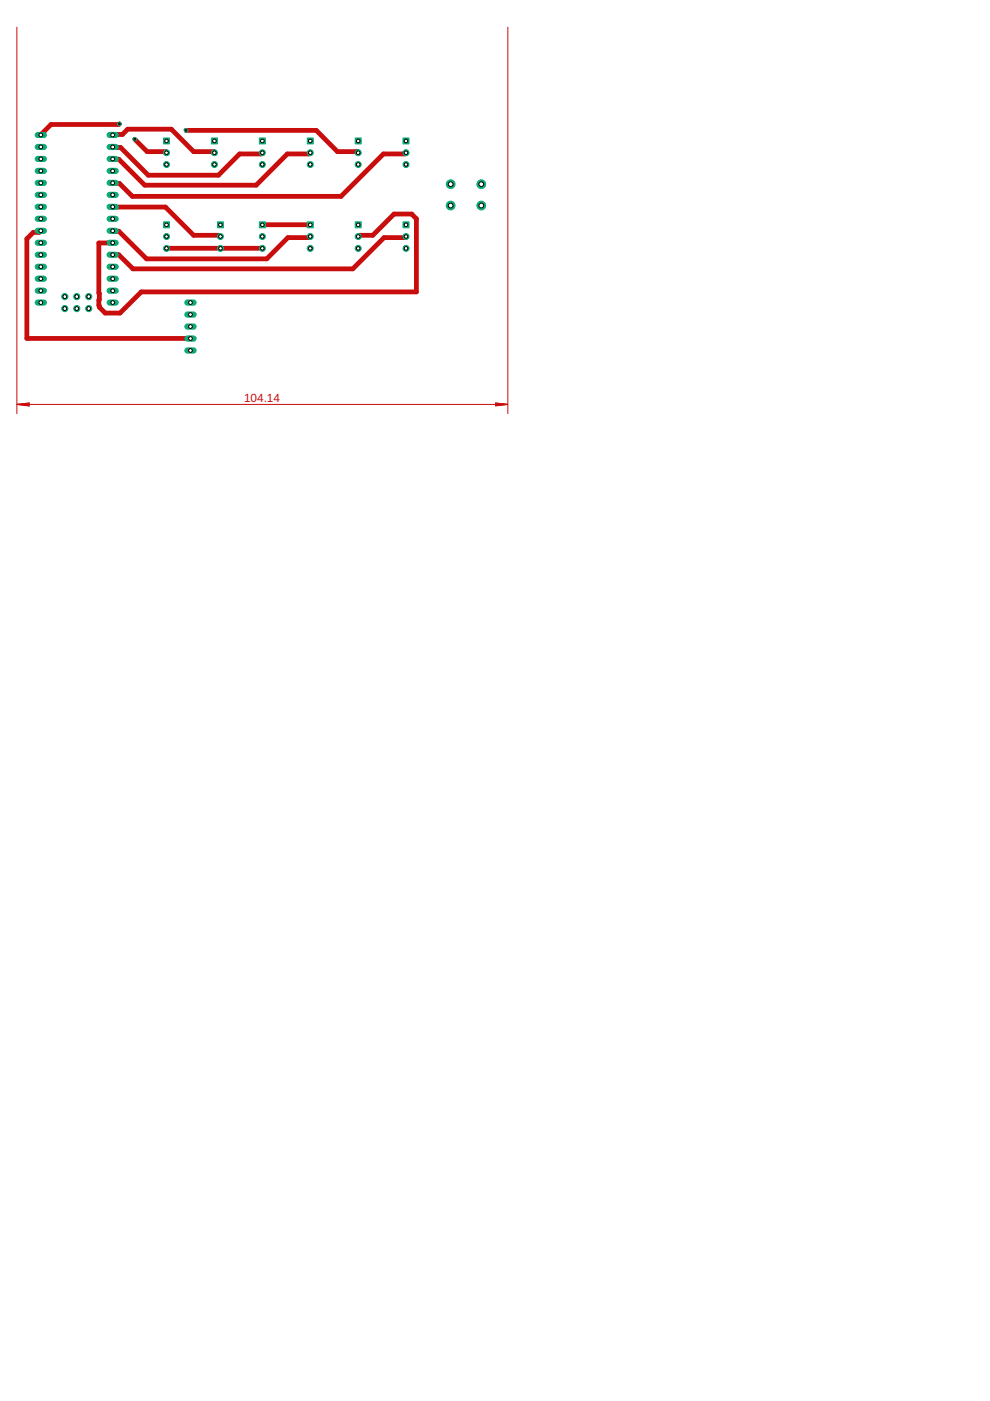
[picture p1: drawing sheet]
<svg xmlns="http://www.w3.org/2000/svg" width="210mm" height="297mm" viewBox="0 0 210 297" stroke-linecap="round" stroke-linejoin="round" font-family="sans-serif">
<defs><g id="words">
<text font-size="2.5" fill="#c90d0c" x="51.7" y="85.2">104.14</text>
</g></defs>
<g fill="none" stroke="#c90d0c" stroke-width=".21">
<path d="M3.6 5.8v81.9M107.7 5.8v81.9M3.6 85.7h104M3.6 85.7l2.6-.3v.7zM3.6 85.7l2.6 .2M3.6 85.7l2.6 .3M6.2 85.6l-2.6 .1M6.2 85.5l-2.6 .2M105.1 85.4l2.5 .3-2.5 .4zM105.1 85.6l2.5 .1M105.1 85.5l2.5 .2M107.6 85.7l-2.5 .2"/>
<path d="M107.6 85.7l-2.5 .3"/>
</g>
<g fill="none" stroke="#c90d0c" stroke-width="1">
<path d="M23.9 28.6l2.1-.1 1.1-1.1h9.2l4.8 4.8h4.2l.2 .2M23.9 31.2l1.7 .1 5.8 5.8h14.9l4.5-4.5h4.5l.3-.2M25.3 26.3l-.1 .1h-14.4l-2.1 2.2M28.6 29.5l2.6 2.7h4l.1 .2M39.4 27.6h27.7l4.4 4.6h4.3l.1 .2M65.8 32.4l-.4 .2h-4.5l-6.6 6.7h-23.6l-5.5-5.5-1.3-.1M86.1 32.4l-.3 .2h-4.5l-9 9h-44.2l-2.8-2.7-1.4-.1M8.7 48.9l-.4 .4h-1.2l-1.4 1.3v21.2h34.7M23.9 43.9h11.2l6 6h5.3l.3 .2M23.9 48.9l1.3 .1 5.9 5.9h25.5l4.4-4.5h4.6l.2-.3M35.3 52.7h20.3M55.6 47.7h10.2"/>
<path d="M75.9 50.1l.4-.2h2.7l4.5-4.5h3.8l1 1v15.5h-58.3l-4.6 4.5h-3.1l-1.2-1.3-.1-.4v-13.2h2.9M86.1 50.1l-.2 .3h-4.5l-6.6 6.6h-46.6l-3-3h-1.3"/>
</g>
<circle cx="95.5" cy="39.1" r=".93" fill="#0dab76" stroke="#0dab76" stroke-width=".21"/>
<circle cx="95.5" cy="39.1" r=".51" fill="#fff" stroke="#000" stroke-width=".21"/>
<circle cx="102" cy="39.1" r=".93" fill="#0dab76" stroke="#0dab76" stroke-width=".21"/>
<circle cx="102" cy="39.1" r=".51" fill="#fff" stroke="#000" stroke-width=".21"/>
<circle cx="95.5" cy="43.6" r=".93" fill="#0dab76" stroke="#0dab76" stroke-width=".21"/>
<circle cx="95.5" cy="43.6" r=".51" fill="#fff" stroke="#000" stroke-width=".21"/>
<circle cx="102" cy="43.6" r=".93" fill="#0dab76" stroke="#0dab76" stroke-width=".21"/>
<circle cx="102" cy="43.6" r=".51" fill="#fff" stroke="#000" stroke-width=".21"/>
<path d="M39.7 64.2h1.3" fill="none" stroke="#0dab76" stroke-width="1.3"/>
<circle cx="40.4" cy="64.2" r=".4" fill="#fff" stroke="#000" stroke-width=".21"/>
<path d="M39.7 66.7h1.3" fill="none" stroke="#0dab76" stroke-width="1.3"/>
<circle cx="40.4" cy="66.7" r=".4" fill="#fff" stroke="#000" stroke-width=".21"/>
<path d="M39.7 69.2h1.3" fill="none" stroke="#0dab76" stroke-width="1.3"/>
<circle cx="40.4" cy="69.2" r=".4" fill="#fff" stroke="#000" stroke-width=".21"/>
<path d="M39.7 71.8h1.3" fill="none" stroke="#0dab76" stroke-width="1.3"/>
<circle cx="40.4" cy="71.8" r=".4" fill="#fff" stroke="#000" stroke-width=".21"/>
<path d="M39.7 74.3h1.3" fill="none" stroke="#0dab76" stroke-width="1.3"/>
<circle cx="40.4" cy="74.3" r=".4" fill="#fff" stroke="#000" stroke-width=".21"/>
<path d="M34.7 29.3h1.2v1.2h-1.2z" fill="#0dab76" stroke="#0dab76" stroke-width=".21"/>
<circle cx="35.3" cy="29.9" r=".38" fill="#fff" stroke="#000" stroke-width=".21"/>
<circle cx="35.3" cy="32.4" r=".64" fill="#0dab76" stroke="#0dab76" stroke-width=".21"/>
<circle cx="35.3" cy="32.4" r=".38" fill="#fff" stroke="#000" stroke-width=".21"/>
<circle cx="35.3" cy="34.9" r=".64" fill="#0dab76" stroke="#0dab76" stroke-width=".21"/>
<circle cx="35.3" cy="34.9" r=".38" fill="#fff" stroke="#000" stroke-width=".21"/>
<path d="M65.2 47h1.2v1.3h-1.2z" fill="#0dab76" stroke="#0dab76" stroke-width=".21"/>
<circle cx="65.8" cy="47.7" r=".38" fill="#fff" stroke="#000" stroke-width=".21"/>
<circle cx="65.8" cy="50.1" r=".64" fill="#0dab76" stroke="#0dab76" stroke-width=".21"/>
<circle cx="65.8" cy="50.1" r=".38" fill="#fff" stroke="#000" stroke-width=".21"/>
<circle cx="65.8" cy="52.7" r=".64" fill="#0dab76" stroke="#0dab76" stroke-width=".21"/>
<circle cx="65.8" cy="52.7" r=".38" fill="#fff" stroke="#000" stroke-width=".21"/>
<path d="M75.3 47h1.3v1.3h-1.3z" fill="#0dab76" stroke="#0dab76" stroke-width=".21"/>
<circle cx="75.9" cy="47.7" r=".38" fill="#fff" stroke="#000" stroke-width=".21"/>
<circle cx="75.9" cy="50.1" r=".64" fill="#0dab76" stroke="#0dab76" stroke-width=".21"/>
<circle cx="75.9" cy="50.1" r=".38" fill="#fff" stroke="#000" stroke-width=".21"/>
<circle cx="75.9" cy="52.7" r=".64" fill="#0dab76" stroke="#0dab76" stroke-width=".21"/>
<circle cx="75.9" cy="52.7" r=".38" fill="#fff" stroke="#000" stroke-width=".21"/>
<path d="M85.4 47h1.3v1.3h-1.3z" fill="#0dab76" stroke="#0dab76" stroke-width=".21"/>
<circle cx="86.1" cy="47.7" r=".38" fill="#fff" stroke="#000" stroke-width=".21"/>
<circle cx="86.1" cy="50.1" r=".64" fill="#0dab76" stroke="#0dab76" stroke-width=".21"/>
<circle cx="86.1" cy="50.1" r=".38" fill="#fff" stroke="#000" stroke-width=".21"/>
<circle cx="86.1" cy="52.7" r=".64" fill="#0dab76" stroke="#0dab76" stroke-width=".21"/>
<circle cx="86.1" cy="52.7" r=".38" fill="#fff" stroke="#000" stroke-width=".21"/>
<path d="M44.8 29.3h1.3v1.2h-1.3z" fill="#0dab76" stroke="#0dab76" stroke-width=".21"/>
<circle cx="45.5" cy="29.9" r=".38" fill="#fff" stroke="#000" stroke-width=".21"/>
<circle cx="45.5" cy="32.4" r=".64" fill="#0dab76" stroke="#0dab76" stroke-width=".21"/>
<circle cx="45.5" cy="32.4" r=".38" fill="#fff" stroke="#000" stroke-width=".21"/>
<circle cx="45.5" cy="34.9" r=".64" fill="#0dab76" stroke="#0dab76" stroke-width=".21"/>
<circle cx="45.5" cy="34.9" r=".38" fill="#fff" stroke="#000" stroke-width=".21"/>
<path d="M55 29.3h1.3v1.2h-1.3z" fill="#0dab76" stroke="#0dab76" stroke-width=".21"/>
<circle cx="55.6" cy="29.9" r=".38" fill="#fff" stroke="#000" stroke-width=".21"/>
<circle cx="55.6" cy="32.4" r=".64" fill="#0dab76" stroke="#0dab76" stroke-width=".21"/>
<circle cx="55.6" cy="32.4" r=".38" fill="#fff" stroke="#000" stroke-width=".21"/>
<circle cx="55.6" cy="34.9" r=".64" fill="#0dab76" stroke="#0dab76" stroke-width=".21"/>
<circle cx="55.6" cy="34.9" r=".38" fill="#fff" stroke="#000" stroke-width=".21"/>
<path d="M65.2 29.3h1.2v1.2h-1.2z" fill="#0dab76" stroke="#0dab76" stroke-width=".21"/>
<circle cx="65.8" cy="29.9" r=".38" fill="#fff" stroke="#000" stroke-width=".21"/>
<circle cx="65.8" cy="32.4" r=".64" fill="#0dab76" stroke="#0dab76" stroke-width=".21"/>
<circle cx="65.8" cy="32.4" r=".38" fill="#fff" stroke="#000" stroke-width=".21"/>
<circle cx="65.8" cy="34.9" r=".64" fill="#0dab76" stroke="#0dab76" stroke-width=".21"/>
<circle cx="65.8" cy="34.9" r=".38" fill="#fff" stroke="#000" stroke-width=".21"/>
<path d="M75.3 29.3h1.3v1.2h-1.3z" fill="#0dab76" stroke="#0dab76" stroke-width=".21"/>
<circle cx="75.9" cy="29.9" r=".38" fill="#fff" stroke="#000" stroke-width=".21"/>
<circle cx="75.9" cy="32.4" r=".64" fill="#0dab76" stroke="#0dab76" stroke-width=".21"/>
<circle cx="75.9" cy="32.4" r=".38" fill="#fff" stroke="#000" stroke-width=".21"/>
<circle cx="75.9" cy="34.9" r=".64" fill="#0dab76" stroke="#0dab76" stroke-width=".21"/>
<circle cx="75.9" cy="34.9" r=".38" fill="#fff" stroke="#000" stroke-width=".21"/>
<path d="M85.4 29.3h1.3v1.2h-1.3z" fill="#0dab76" stroke="#0dab76" stroke-width=".21"/>
<circle cx="86.1" cy="29.9" r=".38" fill="#fff" stroke="#000" stroke-width=".21"/>
<circle cx="86.1" cy="32.4" r=".64" fill="#0dab76" stroke="#0dab76" stroke-width=".21"/>
<circle cx="86.1" cy="32.4" r=".38" fill="#fff" stroke="#000" stroke-width=".21"/>
<circle cx="86.1" cy="34.9" r=".64" fill="#0dab76" stroke="#0dab76" stroke-width=".21"/>
<circle cx="86.1" cy="34.9" r=".38" fill="#fff" stroke="#000" stroke-width=".21"/>
<path d="M34.7 47h1.2v1.3h-1.2z" fill="#0dab76" stroke="#0dab76" stroke-width=".21"/>
<circle cx="35.3" cy="47.7" r=".38" fill="#fff" stroke="#000" stroke-width=".21"/>
<circle cx="35.3" cy="50.1" r=".64" fill="#0dab76" stroke="#0dab76" stroke-width=".21"/>
<circle cx="35.3" cy="50.1" r=".38" fill="#fff" stroke="#000" stroke-width=".21"/>
<circle cx="35.3" cy="52.7" r=".64" fill="#0dab76" stroke="#0dab76" stroke-width=".21"/>
<circle cx="35.3" cy="52.7" r=".38" fill="#fff" stroke="#000" stroke-width=".21"/>
<path d="M46.1 47h1.3v1.3h-1.3z" fill="#0dab76" stroke="#0dab76" stroke-width=".21"/>
<circle cx="46.7" cy="47.7" r=".38" fill="#fff" stroke="#000" stroke-width=".21"/>
<circle cx="46.7" cy="50.1" r=".64" fill="#0dab76" stroke="#0dab76" stroke-width=".21"/>
<circle cx="46.7" cy="50.1" r=".38" fill="#fff" stroke="#000" stroke-width=".21"/>
<circle cx="46.7" cy="52.7" r=".64" fill="#0dab76" stroke="#0dab76" stroke-width=".21"/>
<circle cx="46.7" cy="52.7" r=".38" fill="#fff" stroke="#000" stroke-width=".21"/>
<path d="M55 47h1.3v1.3h-1.3z" fill="#0dab76" stroke="#0dab76" stroke-width=".21"/>
<circle cx="55.6" cy="47.7" r=".38" fill="#fff" stroke="#000" stroke-width=".21"/>
<circle cx="55.6" cy="50.1" r=".64" fill="#0dab76" stroke="#0dab76" stroke-width=".21"/>
<circle cx="55.6" cy="50.1" r=".38" fill="#fff" stroke="#000" stroke-width=".21"/>
<circle cx="55.6" cy="52.7" r=".64" fill="#0dab76" stroke="#0dab76" stroke-width=".21"/>
<circle cx="55.6" cy="52.7" r=".38" fill="#fff" stroke="#000" stroke-width=".21"/>
<path d="M23.2 64.2h1.3" fill="none" stroke="#0dab76" stroke-width="1.3"/>
<circle cx="23.9" cy="64.2" r=".4" fill="#fff" stroke="#000" stroke-width=".21"/>
<path d="M23.2 61.6h1.3" fill="none" stroke="#0dab76" stroke-width="1.3"/>
<circle cx="23.9" cy="61.6" r=".4" fill="#fff" stroke="#000" stroke-width=".21"/>
<path d="M23.2 59.1h1.3" fill="none" stroke="#0dab76" stroke-width="1.3"/>
<circle cx="23.9" cy="59.1" r=".4" fill="#fff" stroke="#000" stroke-width=".21"/>
<path d="M23.2 56.6h1.3" fill="none" stroke="#0dab76" stroke-width="1.3"/>
<circle cx="23.9" cy="56.6" r=".4" fill="#fff" stroke="#000" stroke-width=".21"/>
<path d="M23.2 54h1.3" fill="none" stroke="#0dab76" stroke-width="1.3"/>
<circle cx="23.9" cy="54" r=".4" fill="#fff" stroke="#000" stroke-width=".21"/>
<path d="M23.2 51.5h1.3" fill="none" stroke="#0dab76" stroke-width="1.3"/>
<circle cx="23.9" cy="51.5" r=".4" fill="#fff" stroke="#000" stroke-width=".21"/>
<path d="M23.2 48.9h1.3" fill="none" stroke="#0dab76" stroke-width="1.3"/>
<circle cx="23.9" cy="48.9" r=".4" fill="#fff" stroke="#000" stroke-width=".21"/>
<path d="M23.2 46.4h1.3" fill="none" stroke="#0dab76" stroke-width="1.3"/>
<circle cx="23.9" cy="46.4" r=".4" fill="#fff" stroke="#000" stroke-width=".21"/>
<path d="M23.2 43.9h1.3" fill="none" stroke="#0dab76" stroke-width="1.3"/>
<circle cx="23.9" cy="43.9" r=".4" fill="#fff" stroke="#000" stroke-width=".21"/>
<path d="M23.2 41.3h1.3" fill="none" stroke="#0dab76" stroke-width="1.3"/>
<circle cx="23.9" cy="41.3" r=".4" fill="#fff" stroke="#000" stroke-width=".21"/>
<path d="M23.2 38.8h1.3" fill="none" stroke="#0dab76" stroke-width="1.3"/>
<circle cx="23.9" cy="38.8" r=".4" fill="#fff" stroke="#000" stroke-width=".21"/>
<path d="M23.2 36.2h1.3" fill="none" stroke="#0dab76" stroke-width="1.3"/>
<circle cx="23.9" cy="36.2" r=".4" fill="#fff" stroke="#000" stroke-width=".21"/>
<path d="M8 64.2h1.3" fill="none" stroke="#0dab76" stroke-width="1.3"/>
<circle cx="8.7" cy="64.2" r=".4" fill="#fff" stroke="#000" stroke-width=".21"/>
<path d="M8 61.6h1.3" fill="none" stroke="#0dab76" stroke-width="1.3"/>
<circle cx="8.7" cy="61.6" r=".4" fill="#fff" stroke="#000" stroke-width=".21"/>
<path d="M8 59.1h1.3" fill="none" stroke="#0dab76" stroke-width="1.3"/>
<circle cx="8.7" cy="59.1" r=".4" fill="#fff" stroke="#000" stroke-width=".21"/>
<path d="M8 43.9h1.3" fill="none" stroke="#0dab76" stroke-width="1.3"/>
<circle cx="8.7" cy="43.9" r=".4" fill="#fff" stroke="#000" stroke-width=".21"/>
<path d="M8 41.3h1.3" fill="none" stroke="#0dab76" stroke-width="1.3"/>
<circle cx="8.7" cy="41.3" r=".4" fill="#fff" stroke="#000" stroke-width=".21"/>
<path d="M8 38.8h1.3" fill="none" stroke="#0dab76" stroke-width="1.3"/>
<circle cx="8.7" cy="38.8" r=".4" fill="#fff" stroke="#000" stroke-width=".21"/>
<path d="M8 36.2h1.3" fill="none" stroke="#0dab76" stroke-width="1.3"/>
<circle cx="8.7" cy="36.2" r=".4" fill="#fff" stroke="#000" stroke-width=".21"/>
<path d="M8 28.6h1.3" fill="none" stroke="#0dab76" stroke-width="1.3"/>
<circle cx="8.7" cy="28.6" r=".4" fill="#fff" stroke="#000" stroke-width=".21"/>
<path d="M23.2 28.6h1.3" fill="none" stroke="#0dab76" stroke-width="1.3"/>
<circle cx="23.9" cy="28.6" r=".4" fill="#fff" stroke="#000" stroke-width=".21"/>
<path d="M23.2 31.2h1.3" fill="none" stroke="#0dab76" stroke-width="1.3"/>
<circle cx="23.9" cy="31.2" r=".4" fill="#fff" stroke="#000" stroke-width=".21"/>
<path d="M23.2 33.7h1.3" fill="none" stroke="#0dab76" stroke-width="1.3"/>
<circle cx="23.9" cy="33.7" r=".4" fill="#fff" stroke="#000" stroke-width=".21"/>
<path d="M8 31.2h1.3" fill="none" stroke="#0dab76" stroke-width="1.3"/>
<circle cx="8.7" cy="31.2" r=".4" fill="#fff" stroke="#000" stroke-width=".21"/>
<path d="M8 33.7h1.3" fill="none" stroke="#0dab76" stroke-width="1.3"/>
<circle cx="8.7" cy="33.7" r=".4" fill="#fff" stroke="#000" stroke-width=".21"/>
<path d="M8 56.6h1.3" fill="none" stroke="#0dab76" stroke-width="1.3"/>
<circle cx="8.7" cy="56.6" r=".4" fill="#fff" stroke="#000" stroke-width=".21"/>
<circle cx="13.7" cy="62.9" r=".66" fill="#0dab76" stroke="#0dab76" stroke-width=".21"/>
<circle cx="13.7" cy="62.9" r=".4" fill="#fff" stroke="#000" stroke-width=".21"/>
<circle cx="16.3" cy="62.9" r=".66" fill="#0dab76" stroke="#0dab76" stroke-width=".21"/>
<circle cx="16.3" cy="62.9" r=".4" fill="#fff" stroke="#000" stroke-width=".21"/>
<circle cx="18.8" cy="62.9" r=".66" fill="#0dab76" stroke="#0dab76" stroke-width=".21"/>
<circle cx="18.8" cy="62.9" r=".4" fill="#fff" stroke="#000" stroke-width=".21"/>
<path d="M8 46.4h1.3" fill="none" stroke="#0dab76" stroke-width="1.3"/>
<circle cx="8.7" cy="46.4" r=".4" fill="#fff" stroke="#000" stroke-width=".21"/>
<path d="M8 48.9h1.3" fill="none" stroke="#0dab76" stroke-width="1.3"/>
<circle cx="8.7" cy="48.9" r=".4" fill="#fff" stroke="#000" stroke-width=".21"/>
<path d="M8 51.5h1.3" fill="none" stroke="#0dab76" stroke-width="1.3"/>
<circle cx="8.7" cy="51.5" r=".4" fill="#fff" stroke="#000" stroke-width=".21"/>
<path d="M8 54h1.3" fill="none" stroke="#0dab76" stroke-width="1.3"/>
<circle cx="8.7" cy="54" r=".4" fill="#fff" stroke="#000" stroke-width=".21"/>
<circle cx="13.7" cy="65.4" r=".66" fill="#0dab76" stroke="#0dab76" stroke-width=".21"/>
<circle cx="13.7" cy="65.4" r=".4" fill="#fff" stroke="#000" stroke-width=".21"/>
<circle cx="16.3" cy="65.4" r=".66" fill="#0dab76" stroke="#0dab76" stroke-width=".21"/>
<circle cx="16.3" cy="65.4" r=".4" fill="#fff" stroke="#000" stroke-width=".21"/>
<circle cx="18.8" cy="65.4" r=".66" fill="#0dab76" stroke="#0dab76" stroke-width=".21"/>
<circle cx="18.8" cy="65.4" r=".4" fill="#fff" stroke="#000" stroke-width=".21"/>
<circle cx="28.6" cy="29.5" r=".38" fill="#0dab76" stroke="#0dab76" stroke-width=".21"/>
<circle cx="28.6" cy="29.5" r=".17" fill="#fff" stroke="#000" stroke-width=".21"/>
<circle cx="25.3" cy="26.3" r=".38" fill="#0dab76" stroke="#0dab76" stroke-width=".21"/>
<circle cx="25.3" cy="26.3" r=".17" fill="#fff" stroke="#000" stroke-width=".21"/>
<circle cx="39.4" cy="27.6" r=".38" fill="#0dab76" stroke="#0dab76" stroke-width=".21"/>
<circle cx="39.4" cy="27.6" r=".17" fill="#fff" stroke="#000" stroke-width=".21"/>
<use href="#words"/>
</svg>
